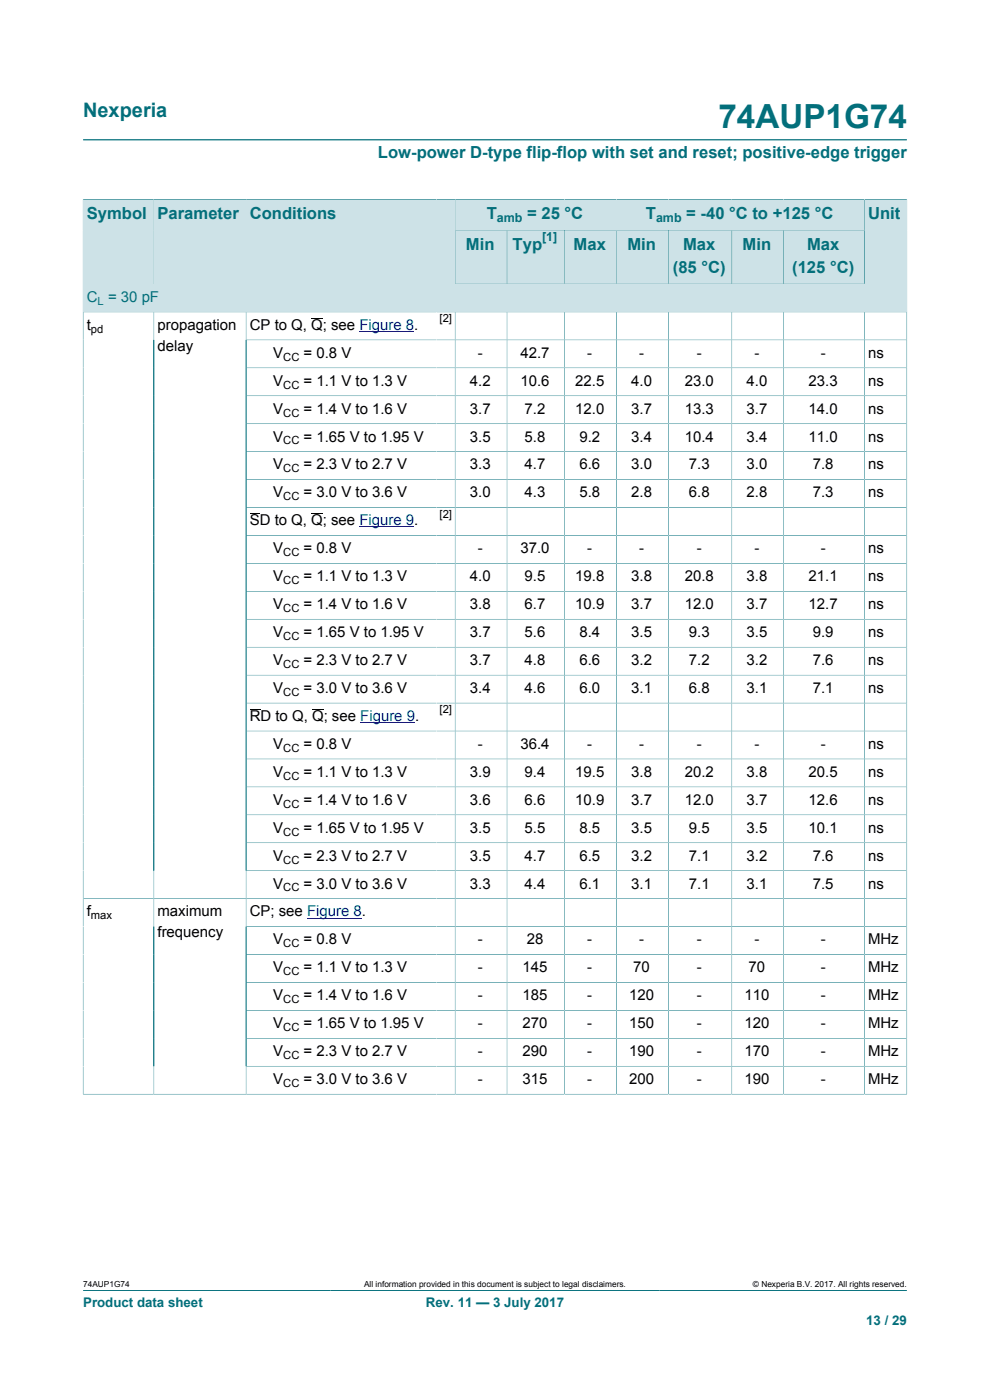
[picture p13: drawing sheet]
<svg xmlns="http://www.w3.org/2000/svg" width="210mm" height="297mm" viewBox="0 0 210 297" stroke-linecap="round" stroke-linejoin="round" font-family="sans-serif">
<defs><g id="words">
<text font-size="7.1" fill="#036f7b" x="152.4" y="27.2">74AUP1G74</text>
<text font-size="4.2" fill="#036f7b" x="17.6" y="24.8">Nexperia</text>
<g font-size="3.5" fill="#036f7b">
<text x="80.2" y="33.5">Low-power D-type flip-flop with set and reset; positive-edge trigger</text>
<text x="18.4" y="46.5">Symbol</text>
<text x="33.4" y="46.5">Parameter</text>
<text x="53" y="46.5">Conditions</text>
<text x="103.3" y="46.5">T</text>
<text x="111.8" y="46.5">= 25 °C</text>
<text x="137" y="46.5">T</text>
<text x="145.6" y="46.5">= -40 °C to +125 °C</text>
<text x="184.1" y="46.5">Unit</text>
<text x="98.8" y="53">Min</text>
<text x="108.7" y="53">Typ</text>
<text x="121.7" y="53">Max</text>
<text x="133.1" y="53">Min</text>
<text x="144.9" y="53">Max</text>
<text x="157.5" y="53">Min</text>
<text x="171.2" y="53">Max</text>
<text x="142.7" y="57.9">(85 °C)</text>
<text x="168" y="57.9">(125 °C)</text>
</g>
<text font-size="3.2" fill="#036f7b" x="18.4" y="64">C = 30 pF</text>
<g font-size="3.2">
<text x="18.4" y="70">t</text>
<text x="33.4" y="70">propagation</text>
<text x="53" y="70">CP to Q, Q; see Figure 8.</text>
<text x="33.4" y="74.4">delay</text>
<text x="58" y="75.9">V</text>
<text x="64.4" y="75.9">= 0.8 V</text>
<text x="101.3" y="75.9">-</text>
<text x="110.4" y="75.9">42.7</text>
<text x="124.6" y="75.9">-</text>
<text x="135.6" y="75.9">-</text>
<text x="147.8" y="75.9">-</text>
<text x="160" y="75.9">-</text>
<text x="174.1" y="75.9">-</text>
<text x="184.1" y="75.9">ns</text>
<text x="58" y="81.8">V</text>
<text x="64.4" y="81.8">= 1.1 V to 1.3 V</text>
<text x="99.7" y="81.8">4.2</text>
<text x="110.4" y="81.8">10.6</text>
<text x="122" y="81.8">22.5</text>
<text x="133.9" y="81.8">4.0</text>
<text x="145.2" y="81.8">23.0</text>
<text x="158.4" y="81.8">4.0</text>
<text x="171.5" y="81.8">23.3</text>
<text x="184.1" y="81.8">ns</text>
<text x="58" y="87.7">V</text>
<text x="64.4" y="87.7">= 1.4 V to 1.6 V</text>
<text x="99.7" y="87.7">3.7</text>
<text x="111.3" y="87.7">7.2</text>
<text x="122" y="87.7">12.0</text>
<text x="133.9" y="87.7">3.7</text>
<text x="145.2" y="87.7">13.3</text>
<text x="158.4" y="87.7">3.7</text>
<text x="171.5" y="87.7">14.0</text>
<text x="184.1" y="87.7">ns</text>
<text x="58" y="93.7">V</text>
<text x="64.4" y="93.7">= 1.65 V to 1.95 V</text>
<text x="99.7" y="93.7">3.5</text>
<text x="111.3" y="93.7">5.8</text>
<text x="122.9" y="93.7">9.2</text>
<text x="133.9" y="93.7">3.4</text>
<text x="145.2" y="93.7">10.4</text>
<text x="158.4" y="93.7">3.4</text>
<text x="171.5" y="93.7">11.0</text>
<text x="184.1" y="93.7">ns</text>
<text x="58" y="99.6">V</text>
<text x="64.4" y="99.6">= 2.3 V to 2.7 V</text>
<text x="99.7" y="99.6">3.3</text>
<text x="111.3" y="99.6">4.7</text>
<text x="122.9" y="99.6">6.6</text>
<text x="133.9" y="99.6">3.0</text>
<text x="146.1" y="99.6">7.3</text>
<text x="158.4" y="99.6">3.0</text>
<text x="172.4" y="99.6">7.8</text>
<text x="184.1" y="99.6">ns</text>
<text x="58" y="105.5">V</text>
<text x="64.4" y="105.5">= 3.0 V to 3.6 V</text>
<text x="99.7" y="105.5">3.0</text>
<text x="111.3" y="105.5">4.3</text>
<text x="122.9" y="105.5">5.8</text>
<text x="133.9" y="105.5">2.8</text>
<text x="146.1" y="105.5">6.8</text>
<text x="158.4" y="105.5">2.8</text>
<text x="172.4" y="105.5">7.3</text>
<text x="184.1" y="105.5">ns</text>
<text x="53" y="111.5">SD to Q, Q; see Figure 9.</text>
<text x="58" y="117.4">V</text>
<text x="64.4" y="117.4">= 0.8 V</text>
<text x="101.3" y="117.4">-</text>
<text x="110.4" y="117.4">37.0</text>
<text x="124.6" y="117.4">-</text>
<text x="135.6" y="117.4">-</text>
<text x="147.8" y="117.4">-</text>
<text x="160" y="117.4">-</text>
<text x="174.1" y="117.4">-</text>
<text x="184.1" y="117.4">ns</text>
<text x="58" y="123.3">V</text>
<text x="64.4" y="123.3">= 1.1 V to 1.3 V</text>
<text x="99.7" y="123.3">4.0</text>
<text x="111.3" y="123.3">9.5</text>
<text x="122" y="123.3">19.8</text>
<text x="133.9" y="123.3">3.8</text>
<text x="145.2" y="123.3">20.8</text>
<text x="158.4" y="123.3">3.8</text>
<text x="171.5" y="123.3">21.1</text>
<text x="184.1" y="123.3">ns</text>
<text x="58" y="129.2">V</text>
<text x="64.4" y="129.2">= 1.4 V to 1.6 V</text>
<text x="99.7" y="129.2">3.8</text>
<text x="111.3" y="129.2">6.7</text>
<text x="122" y="129.2">10.9</text>
<text x="133.9" y="129.2">3.7</text>
<text x="145.2" y="129.2">12.0</text>
<text x="158.4" y="129.2">3.7</text>
<text x="171.5" y="129.2">12.7</text>
<text x="184.1" y="129.2">ns</text>
<text x="58" y="135.2">V</text>
<text x="64.4" y="135.2">= 1.65 V to 1.95 V</text>
<text x="99.7" y="135.2">3.7</text>
<text x="111.3" y="135.2">5.6</text>
<text x="122.9" y="135.2">8.4</text>
<text x="133.9" y="135.2">3.5</text>
<text x="146.1" y="135.2">9.3</text>
<text x="158.4" y="135.2">3.5</text>
<text x="172.4" y="135.2">9.9</text>
<text x="184.1" y="135.2">ns</text>
<text x="58" y="141.1">V</text>
<text x="64.4" y="141.1">= 2.3 V to 2.7 V</text>
<text x="99.7" y="141.1">3.7</text>
<text x="111.3" y="141.1">4.8</text>
<text x="122.9" y="141.1">6.6</text>
<text x="133.9" y="141.1">3.2</text>
<text x="146.1" y="141.1">7.2</text>
<text x="158.4" y="141.1">3.2</text>
<text x="172.4" y="141.1">7.6</text>
<text x="184.1" y="141.1">ns</text>
<text x="58" y="147">V</text>
<text x="64.4" y="147">= 3.0 V to 3.6 V</text>
<text x="99.7" y="147">3.4</text>
<text x="111.3" y="147">4.6</text>
<text x="122.9" y="147">6.0</text>
<text x="133.9" y="147">3.1</text>
<text x="146.1" y="147">6.8</text>
<text x="158.4" y="147">3.1</text>
<text x="172.4" y="147">7.1</text>
<text x="184.1" y="147">ns</text>
<text x="53" y="152.9">RD to Q, Q; see Figure 9.</text>
<text x="58" y="158.9">V</text>
<text x="64.4" y="158.9">= 0.8 V</text>
<text x="101.3" y="158.9">-</text>
<text x="110.4" y="158.9">36.4</text>
<text x="124.6" y="158.9">-</text>
<text x="135.6" y="158.9">-</text>
<text x="147.8" y="158.9">-</text>
<text x="160" y="158.9">-</text>
<text x="174.1" y="158.9">-</text>
<text x="184.1" y="158.9">ns</text>
<text x="58" y="164.8">V</text>
<text x="64.4" y="164.8">= 1.1 V to 1.3 V</text>
<text x="99.7" y="164.8">3.9</text>
<text x="111.3" y="164.8">9.4</text>
<text x="122" y="164.8">19.5</text>
<text x="133.9" y="164.8">3.8</text>
<text x="145.2" y="164.8">20.2</text>
<text x="158.4" y="164.8">3.8</text>
<text x="171.5" y="164.8">20.5</text>
<text x="184.1" y="164.8">ns</text>
<text x="58" y="170.7">V</text>
<text x="64.4" y="170.7">= 1.4 V to 1.6 V</text>
<text x="99.7" y="170.7">3.6</text>
<text x="111.3" y="170.7">6.6</text>
<text x="122" y="170.7">10.9</text>
<text x="133.9" y="170.7">3.7</text>
<text x="145.2" y="170.7">12.0</text>
<text x="158.4" y="170.7">3.7</text>
<text x="171.5" y="170.7">12.6</text>
<text x="184.1" y="170.7">ns</text>
<text x="58" y="176.6">V</text>
<text x="64.4" y="176.6">= 1.65 V to 1.95 V</text>
<text x="99.7" y="176.6">3.5</text>
<text x="111.3" y="176.6">5.5</text>
<text x="122.9" y="176.6">8.5</text>
<text x="133.9" y="176.6">3.5</text>
<text x="146.1" y="176.6">9.5</text>
<text x="158.4" y="176.6">3.5</text>
<text x="171.5" y="176.6">10.1</text>
<text x="184.1" y="176.6">ns</text>
<text x="58" y="182.6">V</text>
<text x="64.4" y="182.6">= 2.3 V to 2.7 V</text>
<text x="99.7" y="182.6">3.5</text>
<text x="111.3" y="182.6">4.7</text>
<text x="122.9" y="182.6">6.5</text>
<text x="133.9" y="182.6">3.2</text>
<text x="146.1" y="182.6">7.1</text>
<text x="158.4" y="182.6">3.2</text>
<text x="172.4" y="182.6">7.6</text>
<text x="184.1" y="182.6">ns</text>
<text x="58" y="188.5">V</text>
<text x="64.4" y="188.5">= 3.0 V to 3.6 V</text>
<text x="99.7" y="188.5">3.3</text>
<text x="111.3" y="188.5">4.4</text>
<text x="122.9" y="188.5">6.1</text>
<text x="133.9" y="188.5">3.1</text>
<text x="146.1" y="188.5">7.1</text>
<text x="158.4" y="188.5">3.1</text>
<text x="172.4" y="188.5">7.5</text>
<text x="184.1" y="188.5">ns</text>
<text x="18.4" y="194.4">f</text>
<text x="33.4" y="194.4">maximum</text>
<text x="53" y="194.4">CP; see Figure 8.</text>
<text x="33.4" y="198.9">frequency</text>
<text x="58" y="200.4">V</text>
<text x="64.4" y="200.4">= 0.8 V</text>
<text x="101.3" y="200.4">-</text>
<text x="111.7" y="200.4">28</text>
<text x="124.6" y="200.4">-</text>
<text x="135.6" y="200.4">-</text>
<text x="147.8" y="200.4">-</text>
<text x="160" y="200.4">-</text>
<text x="174.1" y="200.4">-</text>
<text x="184.1" y="200.4">MHz</text>
<text x="58" y="206.3">V</text>
<text x="64.4" y="206.3">= 1.1 V to 1.3 V</text>
<text x="101.3" y="206.3">-</text>
<text x="110.8" y="206.3">145</text>
<text x="124.6" y="206.3">-</text>
<text x="134.3" y="206.3">70</text>
<text x="147.8" y="206.3">-</text>
<text x="158.8" y="206.3">70</text>
<text x="174.1" y="206.3">-</text>
<text x="184.1" y="206.3">MHz</text>
<text x="58" y="212.2">V</text>
<text x="64.4" y="212.2">= 1.4 V to 1.6 V</text>
<text x="101.3" y="212.2">-</text>
<text x="110.8" y="212.2">185</text>
<text x="124.6" y="212.2">-</text>
<text x="133.5" y="212.2">120</text>
<text x="147.8" y="212.2">-</text>
<text x="157.9" y="212.2">110</text>
<text x="174.1" y="212.2">-</text>
<text x="184.1" y="212.2">MHz</text>
<text x="58" y="218.1">V</text>
<text x="64.4" y="218.1">= 1.65 V to 1.95 V</text>
<text x="101.3" y="218.1">-</text>
<text x="110.8" y="218.1">270</text>
<text x="124.6" y="218.1">-</text>
<text x="133.5" y="218.1">150</text>
<text x="147.8" y="218.1">-</text>
<text x="157.9" y="218.1">120</text>
<text x="174.1" y="218.1">-</text>
<text x="184.1" y="218.1">MHz</text>
<text x="58" y="224.1">V</text>
<text x="64.4" y="224.1">= 2.3 V to 2.7 V</text>
<text x="101.3" y="224.1">-</text>
<text x="110.8" y="224.1">290</text>
<text x="124.6" y="224.1">-</text>
<text x="133.5" y="224.1">190</text>
<text x="147.8" y="224.1">-</text>
<text x="157.9" y="224.1">170</text>
<text x="174.1" y="224.1">-</text>
<text x="184.1" y="224.1">MHz</text>
<text x="58" y="230">V</text>
<text x="64.4" y="230">= 3.0 V to 3.6 V</text>
<text x="101.3" y="230">-</text>
<text x="110.8" y="230">315</text>
<text x="124.6" y="230">-</text>
<text x="133.5" y="230">200</text>
<text x="147.8" y="230">-</text>
<text x="157.9" y="230">190</text>
<text x="174.1" y="230">-</text>
<text x="184.1" y="230">MHz</text>
</g>
<g font-size="2.8" fill="#036f7b">
<text x="17.6" y="277.3">Product data sheet</text>
<text x="90.3" y="277.3">Rev. 11 — 3 July 2017</text>
<text x="183.7" y="281">13 / 29</text>
</g>
<g font-size="2.6" fill="#036f7b">
<text x="105.4" y="47.2">amb</text>
<text x="139.2" y="47.2">amb</text>
<text x="115" y="51.2">[1]</text>
</g>
<text font-size="2.4" fill="#036f7b" x="20.7" y="64.7">L</text>
<g font-size="2.4">
<text x="19.3" y="70.6">pd</text>
<text x="93.3" y="68.3">[2]</text>
<text x="60.1" y="76.5">CC</text>
<text x="60.1" y="82.4">CC</text>
<text x="60.1" y="88.4">CC</text>
<text x="60.1" y="94.3">CC</text>
<text x="60.1" y="100.2">CC</text>
<text x="60.1" y="106.1">CC</text>
<text x="93.3" y="109.8">[2]</text>
<text x="60.1" y="118">CC</text>
<text x="60.1" y="123.9">CC</text>
<text x="60.1" y="129.9">CC</text>
<text x="60.1" y="135.8">CC</text>
<text x="60.1" y="141.7">CC</text>
<text x="60.1" y="147.6">CC</text>
<text x="93.3" y="151.3">[2]</text>
<text x="60.1" y="159.5">CC</text>
<text x="60.1" y="165.4">CC</text>
<text x="60.1" y="171.3">CC</text>
<text x="60.1" y="177.3">CC</text>
<text x="60.1" y="183.2">CC</text>
<text x="60.1" y="189.1">CC</text>
<text x="19.3" y="195">max</text>
<text x="60.1" y="201">CC</text>
<text x="60.1" y="206.9">CC</text>
<text x="60.1" y="212.8">CC</text>
<text x="60.1" y="218.8">CC</text>
<text x="60.1" y="224.7">CC</text>
<text x="60.1" y="230.6">CC</text>
</g>
<g font-size="1.8">
<text x="17.6" y="273.1">74AUP1G74</text>
<text x="77.2" y="273.1">All information provided in this document is subject to legal disclaimers.</text>
<text x="159.7" y="273.1">© Nexperia B.V. 2017. All rights reserved.</text>
</g>
</g></defs>
<path d="M17.6 29.7h174.8M96.5 42.3h34.3v6.5h-34.3zM17.6 273.8h174.8" fill="none" stroke="#036f7b" stroke-width=".21"/>
<path d="M96.6 42.4h34.1v6.4h-34.1z" fill="#cde2e7"/>
<path d="M130.8 42.3h52.6v6.5h-52.6z" fill="none" stroke="#036f7b" stroke-width=".21"/>
<path d="M130.9 42.4h52.4v6.4h-52.4z" fill="#cde2e7"/>
<path d="M17.6 42.3v18h15v-18h-15" fill="none" stroke="#036f7b" stroke-width=".21"/>
<path d="M17.7 42.4h14.9v17.8h-14.9z" fill="#cde2e7"/>
<path d="M32.6 42.3h19.6v18h-19.6z" fill="none" stroke="#036f7b" stroke-width=".21"/>
<path d="M32.7 42.4h19.4v17.8h-19.4z" fill="#cde2e7"/>
<path d="M52.2 42.3h44.3v18h-44.3z" fill="none" stroke="#036f7b" stroke-width=".21"/>
<g fill="#cde2e7">
<path d="M52.3 42.4h44.2v17.8h-44.2z"/>
<path d="M96.6 48.9h10.9v11.3h-10.9z"/>
</g>
<path d="M96.5 48.8h11.1v11.5h-11.1z" fill="none" stroke="#036f7b" stroke-width=".21"/>
<path d="M107.6 48.9h12.1v11.3h-12.1z" fill="#cde2e7"/>
<path d="M107.6 48.8h12.2v11.5h-12.2z" fill="none" stroke="#036f7b" stroke-width=".21"/>
<path d="M119.8 48.9h10.9v11.3h-10.9z" fill="#cde2e7"/>
<path d="M119.8 48.8h11v11.5h-11z" fill="none" stroke="#036f7b" stroke-width=".21"/>
<path d="M130.9 48.9h10.8v11.3h-10.8z" fill="#cde2e7"/>
<path d="M130.8 48.8h11v11.5h-11z" fill="none" stroke="#036f7b" stroke-width=".21"/>
<path d="M141.9 48.9h13.3v11.3h-13.3z" fill="#cde2e7"/>
<path d="M141.8 48.8h13.4v11.5h-13.4z" fill="none" stroke="#036f7b" stroke-width=".21"/>
<path d="M155.3 48.9h10.9v11.3h-10.9z" fill="#cde2e7"/>
<path d="M155.2 48.8h11v11.5h-11z" fill="none" stroke="#036f7b" stroke-width=".21"/>
<path d="M166.3 48.9h17v11.3h-17z" fill="#cde2e7"/>
<path d="M192.4 42.3v18h-26.2v-11.5h17.2M192.4 42.3h-9v18" fill="none" stroke="#036f7b" stroke-width=".21"/>
<path d="M183.4 42.4h8.9v17.8h-8.9z" fill="#cde2e7"/>
<path d="M17.6 60.3h174.8v5.9h-174.8z" fill="none" stroke="#036f7b" stroke-width=".21"/>
<path d="M17.7 60.3h174.6v5.8h-174.6z" fill="#cde2e7"/>
<g fill="none" stroke="#036f7b" stroke-width=".21">
<path d="M32.6 66.2v165.9M52.2 66.2v165.9M52.2 72.1h140.2M52.2 78h140.2M96.5 66.2v165.9M107.6 66.2v165.9M119.8 66.2v165.9M130.8 66.2v165.9M141.8 66.2v165.9M155.2 66.2v165.9M166.2 66.2v165.9M183.4 66.2v165.9"/>
<path d="M52.2 84h140.2M52.2 89.9h140.2M52.2 95.8h140.2M52.2 101.7h140.2M52.2 107.7h140.2M52.2 113.6h140.2M52.2 119.5h140.2M52.2 125.4h140.2M52.2 131.4h140.2M52.2 137.3h140.2M52.2 143.2h140.2M52.2 149.2h140.2"/>
<path d="M52.2 155.1h140.2M52.2 161h140.2M52.2 166.9h140.2M52.2 172.9h140.2M52.2 178.8h140.2M52.2 184.7h140.2M52.2 196.6h140.2M192.4 190.6h-174.8M52.2 202.5h140.2M52.2 208.4h140.2M52.2 214.3h140.2M52.2 220.3h140.2"/>
<path d="M52.2 226.2h140.2M192.4 232.2v-166h-174.8v166M192.4 232.1h-174.8"/>
</g>
<path d="M66 67.5h2.5M53 109h2.1M66 109h2.5M53 150.4h2.3M66.2 150.4h2.5" fill="none" stroke="#000" stroke-width=".21"/>
<path d="M76.2 70.3h11.7M76.2 111.8h11.7M76.4 153.3h11.7M65.1 194.8h11.7" fill="none" stroke="#00f" stroke-width=".21"/>
<use href="#words"/>
</svg>
